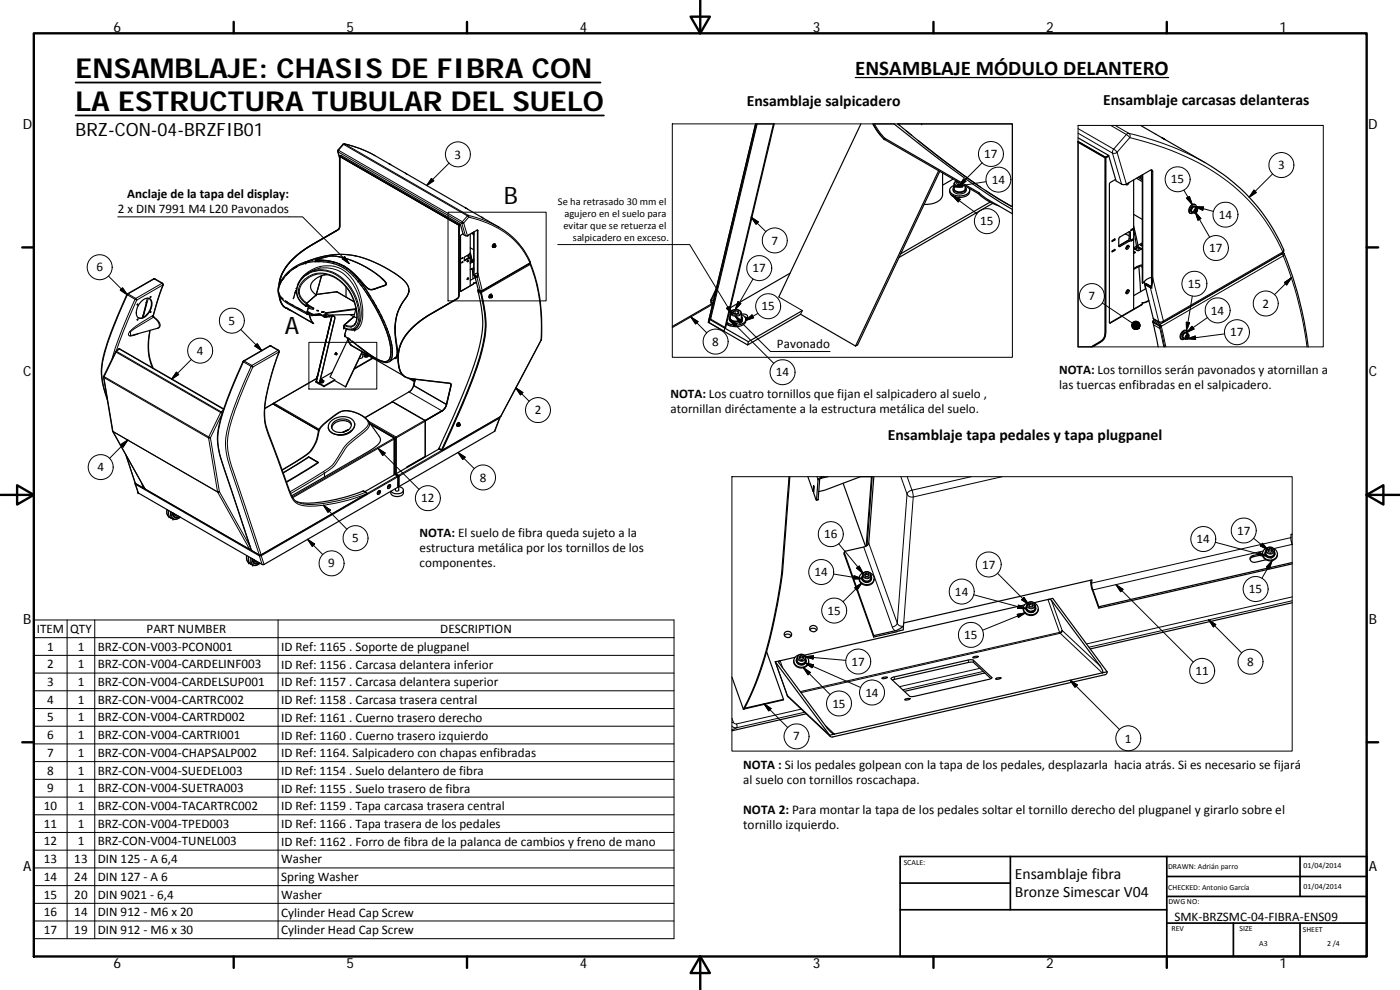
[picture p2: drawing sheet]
<svg xmlns="http://www.w3.org/2000/svg" width="420mm" height="297mm" viewBox="0 0 420 297" stroke-linecap="round" stroke-linejoin="round" font-family="sans-serif">
<defs><g id="words">
<g font-size="8.2">
<text x="22.7" y="23.4">ENSAMBLAJE: CHASIS DE FIBRA CON</text>
<text x="22.7" y="33.3">LA ESTRUCTURA TUBULAR DEL SUELO</text>
</g>
<g font-size="7.2">
<text x="151.2" y="61.3">B</text>
<text x="85.5" y="100.4">A</text>
</g>
<text font-size="6.3" x="256.7" y="22.4">ENSAMBLAJE MÓDULO DELANTERO</text>
<text font-size="5.5" x="22.7" y="40.7">BRZ-CON-04-BRZFIB01</text>
<g font-size="4.7">
<text x="224.1" y="31.9">Ensamblaje salpicadero</text>
<text x="331" y="31.6">Ensamblaje carcasas delanteras</text>
<text x="266.4" y="132.1">Ensamblaje tapa pedales y tapa plugpanel</text>
<text x="304.6" y="263.9">Ensamblaje fibra</text>
<text x="304.6" y="269.3">Bronze Simescar V04</text>
</g>
<g font-size="4.2">
<text x="34" y="9.6">6</text>
<text x="104" y="9.6">5</text>
<text x="174" y="9.6">4</text>
<text x="244" y="9.6">3</text>
<text x="314" y="9.6">2</text>
<text x="384" y="9.6">1</text>
<text x="6.8" y="38.7">D</text>
<text x="410.6" y="38.7">D</text>
<text x="7" y="112.9">C</text>
<text x="410.8" y="112.9">C</text>
<text x="7" y="187.1">B</text>
<text x="410.8" y="187.1">B</text>
<text x="7" y="261.3">A</text>
<text x="410.8" y="261.3">A</text>
<text x="34" y="290.4">6</text>
<text x="104" y="290.4">5</text>
<text x="174" y="290.4">4</text>
<text x="244" y="290.4">3</text>
<text x="314" y="290.4">2</text>
<text x="384" y="290.4">1</text>
</g>
<g font-size="4">
<text x="223" y="244.2">NOTA 2: Para montar la tapa de los pedales soltar el tornillo derecho del plugpanel y girarlo sobre el</text>
<text x="223" y="248.7">tornillo izquierdo.</text>
</g>
<g font-size="3.9">
<text x="136.4" y="47.6">3</text>
<text x="295.4" y="47.5">17</text>
<text x="383.6" y="50.8">3</text>
<text x="38.2" y="59.5">Anclaje de la tapa del display:</text>
<text x="297.6" y="55.2">14</text>
<text x="351.4" y="55.1">15</text>
<text x="35.3" y="64">2 x DIN 7991 M4 L20 Pavonados</text>
<text x="365.7" y="65.7">14</text>
<text x="294.2" y="67.6">15</text>
<text x="231.5" y="73.4">7</text>
<text x="362.9" y="75.7">17</text>
<text x="28.9" y="81.4">6</text>
<text x="225.9" y="81.7">17</text>
<text x="356.5" y="86.4">15</text>
<text x="228.5" y="93.2">15</text>
<text x="326.7" y="90.1">7</text>
<text x="363.4" y="94.4">14</text>
<text x="378.9" y="92.3">2</text>
<text x="68.6" y="97.5">5</text>
<text x="369.2" y="100.9">17</text>
<text x="59.1" y="106.5">4</text>
<text x="213.8" y="103.8">8</text>
<text x="233.2" y="104.4">Pavonado</text>
<text x="232.9" y="112.9">14</text>
<text x="317.8" y="112.3">NOTA: Los tornillos serán pavonados y atornillan a</text>
<text x="201.2" y="119.3">NOTA: Los cuatro tornillos que fijan el salpicadero al suelo ,</text>
<text x="317.8" y="116.8">las tuercas enfibradas en el salpicadero.</text>
<text x="160.5" y="124.3">2</text>
<text x="201.2" y="123.8">atornillan diréctamente a la estructura metálica del suelo.</text>
<text x="29.2" y="141.4">4</text>
<text x="144" y="144.5">8</text>
<text x="126.4" y="150.7">12</text>
<text x="125.9" y="161.1">NOTA: El suelo de fibra queda sujeto a la</text>
<text x="247.3" y="161.5">16</text>
<text x="371.3" y="160.4">17</text>
<text x="105.7" y="162.7">5</text>
<text x="125.9" y="165.6">estructura metálica por los tornillos de los</text>
<text x="359.1" y="163">14</text>
<text x="98.5" y="170.3">9</text>
<text x="125.9" y="170.1">componentes.</text>
<text x="244.5" y="172.9">14</text>
<text x="294.7" y="170.6">17</text>
<text x="286.6" y="178.7">14</text>
<text x="374.8" y="178">15</text>
<text x="248.4" y="184.4">15</text>
<text x="11.1" y="189.9">ITEM</text>
<text x="21.1" y="189.9">QTY</text>
<text x="44" y="189.9">PART NUMBER</text>
<text x="132.1" y="189.9">DESCRIPTION</text>
<text x="289.4" y="191.7">15</text>
<text x="14.1" y="195.2">1</text>
<text x="23.3" y="195.2">1</text>
<text x="29.3" y="195.2">BRZ‐CON‐V003‐PCON001</text>
<text x="84.4" y="195.3">ID Ref: 1165 . Soporte de plugpanel</text>
<text x="14.1" y="200.6">2</text>
<text x="23.3" y="200.5">1</text>
<text x="29.3" y="200.6">BRZ‐CON‐V004‐CARDELINF003</text>
<text x="84.4" y="200.6">ID Ref: 1156 . Carcasa delantera inferior</text>
<text x="255.6" y="199.7">17</text>
<text x="358.8" y="202.5">11</text>
<text x="374.3" y="199.8">8</text>
<text x="14.1" y="205.9">3</text>
<text x="23.3" y="205.9">1</text>
<text x="29.3" y="205.9">BRZ‐CON‐V004‐CARDELSUP001</text>
<text x="84.4" y="205.9">ID Ref: 1157 . Carcasa delantera superior</text>
<text x="259.7" y="209">14</text>
<text x="14.1" y="211.2">4</text>
<text x="23.3" y="211.2">1</text>
<text x="29.3" y="211.2">BRZ‐CON‐V004‐CARTRC002</text>
<text x="84.4" y="211.3">ID Ref: 1158 . Carcasa trasera central</text>
<text x="249.8" y="212.3">15</text>
<text x="14.1" y="216.5">5</text>
<text x="14.1" y="221.8">6</text>
<text x="23.3" y="216.5">1</text>
<text x="23.3" y="221.8">1</text>
<text x="29.3" y="216.5">BRZ‐CON‐V004‐CARTRD002</text>
<text x="29.3" y="221.8">BRZ‐CON‐V004‐CARTRI001</text>
<text x="84.4" y="216.6">ID Ref: 1161 . Cuerno trasero derecho</text>
<text x="84.4" y="221.9">ID Ref: 1160 . Cuerno trasero izquierdo</text>
<text x="14.1" y="227.1">7</text>
<text x="23.3" y="227.1">1</text>
<text x="29.3" y="227.1">BRZ‐CON‐V004‐CHAPSALP002</text>
<text x="84.4" y="227.2">ID Ref: 1164. Salpicadero con chapas enfibradas</text>
<text x="238.1" y="222.2">7</text>
<text x="337.6" y="222.8">1</text>
<text x="14.1" y="232.4">8</text>
<text x="23.3" y="232.4">1</text>
<text x="29.3" y="232.4">BRZ‐CON‐V004‐SUEDEL003</text>
<text x="84.4" y="232.5">ID Ref: 1154 . Suelo delantero de fibra</text>
<text x="223" y="230.6">NOTA : Si los pedales golpean con la tapa de los pedales, desplazarla hacia atrás. Si es necesario se fijará</text>
<text x="14.1" y="237.7">9</text>
<text x="23.3" y="237.7">1</text>
<text x="29.3" y="237.7">BRZ‐CON‐V004‐SUETRA003</text>
<text x="84.4" y="237.8">ID Ref: 1155 . Suelo trasero de fibra</text>
<text x="223" y="235.1">al suelo con tornillos roscachapa.</text>
<text x="13.2" y="243.1">10</text>
<text x="23.3" y="243">1</text>
<text x="29.3" y="243.1">BRZ‐CON‐V004‐TACARTRC002</text>
<text x="84.4" y="243.1">ID Ref: 1159 . Tapa carcasa trasera central</text>
<text x="13.2" y="248.3">11</text>
<text x="23.3" y="248.3">1</text>
<text x="29.3" y="248.4">BRZ‐CON‐V004‐TPED003</text>
<text x="84.4" y="248.5">ID Ref: 1166 . Tapa trasera de los pedales</text>
<text x="13.2" y="253.7">12</text>
<text x="23.3" y="253.7">1</text>
<text x="29.3" y="253.7">BRZ‐CON‐V004‐TUNEL003</text>
<text x="84.4" y="253.8">ID Ref: 1162 . Forro de fibra de la palanca de cambios y freno de mano</text>
<text x="13.2" y="259">13</text>
<text x="22.3" y="259">13</text>
<text x="29.3" y="259">DIN 125 ‐ A 6,4</text>
<text x="84.4" y="259.1">Washer</text>
<text x="13.2" y="269.6">15</text>
<text x="13.2" y="264.3">14</text>
<text x="22.3" y="269.6">20</text>
<text x="22.3" y="264.3">24</text>
<text x="29.3" y="269.6">DIN 9021 ‐ 6,4</text>
<text x="29.3" y="264.3">DIN 127 ‐ A 6</text>
<text x="84.4" y="264.4">Spring Washer</text>
<text x="84.4" y="269.7">Washer</text>
<text x="13.2" y="274.9">16</text>
<text x="22.3" y="274.9">14</text>
<text x="29.3" y="274.9">DIN 912 ‐ M6 x 20</text>
<text x="84.4" y="275">Cylinder Head Cap Screw</text>
<text x="13.2" y="280.2">17</text>
<text x="22.3" y="280.2">19</text>
<text x="29.3" y="280.2">DIN 912 ‐ M6 x 30</text>
<text x="84.4" y="280.3">Cylinder Head Cap Screw</text>
<text x="352.5" y="276.2">SMK‐BRZSMC‐04‐FIBRA‐ENS09</text>
</g>
<g font-size="3.1">
<text x="167.4" y="61.6">Se ha retrasado 30 mm el</text>
<text x="169.4" y="65.2">agujero en el suelo para</text>
<text x="169.1" y="68.8">evitar que se retuerza el</text>
<text x="171.9" y="72.4">salpicadero en exceso.</text>
</g>
<g font-size="2.4">
<text x="271.2" y="259.7">SCALE:</text>
<text x="350.6" y="260.8">DRAWN: Adrián parro</text>
<text x="391.2" y="260.6">01/04/2014</text>
<text x="350.6" y="267">CHECKED: Antonio García</text>
<text x="391.2" y="266.6">01/04/2014</text>
<text x="350.7" y="271.4">DWG NO:</text>
<text x="351.6" y="279.3">REV</text>
<text x="372" y="279.4">SIZE</text>
<text x="391" y="279.6">SHEET</text>
<text x="377.9" y="283.8">A3</text>
<text x="398.3" y="283.8">2 /4</text>
</g>
</g></defs>
<g fill="none" stroke="#000" stroke-width=".36">
<path d="M226.8 37.2l-14.2 59.5zM227 37.2l-13.9 58.7M227.3 37.2h5.1l-14.6 61.1M232.1 37.2l-14.8 62.2-4.7-2.7M256.7 23.3h94M258.4 37.2l-24.7 51.9M261.9 37.2l1.5 2.3 1.9 2.3M262.1 37.2l1.5 2.4 1.9 2.3-.2-.1M262.4 37.2h5.9a309.6 309.6 0 0 0 35.5 25.6v1.3l-7.8-4.5-2.2-1.8M269.4 37.2l.5 .3M272 39.2l1.7 1.4M342.3 37.6l19.3 11.2a54.3 54.3 0 0 1 23.7 26.5l-.5 .8-36.3 20.8-.6-.1-1.7-1-2.6-10.5"/>
<path d="M101.9 46.9v20a2.01 2.01 0 0 1-1.6 2.6l-6.4 3.8a20.8 20.8 0 0 0-9.8 10.1l-.4 2.1a15.9 15.9 0 0 1 7.9-10.8l8.6-5.1a2.07 2.07 0 0 0 1.7-2.2zM101.9 46.9l35.9 20.6M101.9 46.9l.5-.3 35.7 20.7M101.9 47.4l-.6-2.1 1.7-2.1a31.3 31.3 0 0 1 9.5 3.5l37.2 21.4a21.2 21.2 0 0 1 9.4 10.7l-14.5 8.6-1.1-.5-1-4.2M101.9 46.9h.1M116.8 49.1l.3 .2zM121.7 52l.3 .2zM265.3 41.8l28.3 16.3M265.6 41.6l28.2 16.2M265.7 41.5l-.1 .3M275.5 42.1a223.6 223.6 0 0 0 28.3 19.9M281.7 51.2l-24.9 52.6"/>
<path d="M282 51.4l-24.6 52.1-.6 .3M282.9 51.9v6.5a4.2 4.2 0 0 1-4.5 2.9h-1M285 57.1a2.33 2.33 0 0 0 2.8 2.1 2.53 2.53 0 0 0 3.2-2.1M285.4 58.3l.4 .5 .7 .2M285.7 58.6l-.1 .1M286.1 56.6a1.81 1.81 0 0 0 2.6 1.5 1.3 1.3 0 0 0 1.3-1.5M286.1 53.7l-3.2 1.9M286.3 56a.99 .99 0 0 0-.1 1.1 .99 .99 0 0 0 1 .6 2.05 2.05 0 0 0 2.8-1.1l-.3-.6M286.3 55.6a1.43 1.43 0 0 0-1.3 1.4 1.43 1.43 0 0 0 1.3 1.5 3.8 3.8 0 0 0 4.6-1.1l-.1-.9M287 54.3l-.6 .6-.1 1.7a1.96 1.96 0 0 0 3.4 0v-.8M287.5 54.6l-.4 .3 .2 .5 1 .1 .4-.3M287.7 55.3l.7 .1"/>
<path d="M287.7 55.3l-.1 .1M287.7 54.7v.6M291.2 56.7l-.2 .2M293.6 58.1a16.7 16.7 0 0 0 6.2 3.7M293.8 57.8l-.2 .3M294.2 56.1l-12.4-9-12.4-9.9h34.4v24.8M295.7 57.1l8.1 4.9M323.5 42.5l8.3 4.9M323.5 42.5l8.4 4.7v51.2a4.3 4.3 0 0 1-3 5.1l-1 .6M323.5 41.4l9.2 5.2M323.5 42.5l8.3 4.8M331.8 47.4l-8.3-4.7v61.4h3.9l2.9-1.7a2.64 2.64 0 0 0 1.3-2.1v-53.1l.2 52.1a3.2 3.2 0 0 1-1.7 3.4l-2.5 1.4"/>
<path d="M331.8 47.3l.9-.6zM332.7 46.6l-.9 .6M332.7 46.6l2.3 7.7 2 1.1 1-.2M332.8 46.8l-1 .6M334.8 53.8l-1.6 1-.3 .4 .1 41.7 9.7-5.5 .3-.6M338 55.2h.1M338 55.2l7.2-4.1 .3-.1 .4 .2v32.5l-.3 2.4M338.8 54.8a.56 .56 0 0 1-.2 .5 .56 .56 0 0 1-.7 0M340.2 54v14.5l-.8 .4v.3l.8-.5M341.1 53.5l1.7 1M341.5 53.2l1.3 .8M341.9 53l.9 .6"/>
<path d="M342.2 52.8l.6 .4M342.8 52.5l.2 32.5M343 52.4v32.6M345.5 51l.1 35.1M348.8 41.4l.8 .4zM89.2 80l-1.2 .7M91.6 78.6a11.5 11.5 0 0 0-8.2 8.3l.2 1.2a7.2 7.2 0 0 0 4 3.7l4.6 2.5M92.1 78.8l-1.8 .6M92.3 78.4a24.6 24.6 0 0 1 22.9 1.6l4.7 3a4.8 4.8 0 0 1 2.8 4.5l-.3 .8a18.7 18.7 0 0 0-3.6 7.9 40.8 40.8 0 0 0 .5 9.2v.8a1.31 1.31 0 0 1-1.1 1.4M92.9 78.3l-.7 .2M93.2 78.1l-1.6 .5M94 78.2l-2.4 .4"/>
<path d="M94.5 78.5h1.4M94.5 78l5.2-1.2 3.5 .6 3.3 1.1 3.4 1.7 3 1.9 1.9 1.6a1.8 1.8 0 0 1 1.1 1.8l-3 1.1a2.21 2.21 0 0 1-2.8-.2l-3.9-4.3-3.3-2.4-3.2-1.2zM94.6 78l5-1.2 2 .2 2.1 .5 2.8 1 3.6 1.8 2.7 1.8 2 1.7a1.36 1.36 0 0 1 .9 1.7l-2.7 .9a2.31 2.31 0 0 1-3.3-.5l-3.9-4.2-3-2.1-3.7-1.2zM94.6 78h.1M95 78.1l3 .2 2.7 .5M101.5 79.1l1.4 .7 1.9 1.2 2.9 3.1M137.8 67.5l-.2 21.7-9.4 5.7-4.7 3.7a11.8 11.8 0 0 0-2.9 13.6 4.7 4.7 0 0 0 3.4 1.6l11.2 1.4 .1 .8-1.3 5.4M137.8 67.5l-.1 20.8a1.38 1.38 0 0 1-.8 1.5l-8.7 5-4.4 3.4a11.6 11.6 0 0 0-3.2 14l.9 .9M137.8 67.6l-35.8-20.7v20a2 2 0 0 1-1.6 2.7l-6.4 3.7a20.9 20.9 0 0 0-9.7 9.9l-.5 2.1M137.8 67.5v.1M137.8 67.5h.1M137.8 67.5v20.1a2.11 2.11 0 0 1-1.7 2.7l-8.6 5.1a17.7 17.7 0 0 0-7.7 9.4 9.4 9.4 0 0 0 1.2 7.8 11.4 11.4 0 0 0 5.9 1.4l7.7 .9a.7 .7 0 0 1 .8 .3 .7 .7 0 0 1-.1 .9l-1.2 5a3.4 3.4 0 0 1-1.4 2.2"/>
<path d="M138.1 67.3l-.3 .2M138.1 67.3l.9 3.1 .7 .3h.6M138.2 67.4l-.4 .2M138.5 77.5l.4-.2zM138.5 78.8l.4-.3zM138.8 77.4h.1M138.8 78.7h.1M138.8 77.3v.1M138.8 78.6v.1M138.8 78.7l-.3 .1M138.8 77.4l-.3 .2M139 70.1l-.8 .7v16.6l4-2.4"/>
<path d="M139.6 62.3l.3 .2zM140.1 76.7l.5 .3M140.3 70.7l2.8-1.6h.3l-.1 14M140.3 78.1l.3 .1-.3 .3zM140.4 78.1l-.2 .3M140.5 78.1l-.3 .4M140.6 70.5l-.3 .2M140.6 76.4l-1.2 .7v1M140.6 76.4l.1 1.1-1.3 .6M140.6 76.4l-.1 1-1.1 .7M141.1 76.1l.4 2.1M141.1 77.3l-.3 .2"/>
<path d="M141.1 76l-.3 .3 .3-.2M141.1 75.7l.6 2.4M141.1 70.2v15.5M141.1 74.4l1.1 .6M141.1 78.9l.2 .1M141.1 78.8l.3 .1-.3 .1M141.1 76.1l-.3 .2M141.2 78.5l.5-.3 .4 .3-.4 .2zM141.5 70l.7 .4M141.5 78.4l.1 .3M141.7 69.9l.5 .3M141.7 78.3l.3 .2"/>
<path d="M141.7 78.3l-.4 .2M141.7 78.2v.1M141.7 78.4l.1 .3M141.8 69.8l.4 .3M141.9 69.8l.3 .1M142.2 77.8l-1.1 .6M142.2 69.6v13M142.2 77.9l-.2 .1 .2 .2M142.2 78l-.1 .1M143.3 69v14.1M144.6 65.2l.3 .1zM148.5 74h.2"/>
<path d="M148.5 73.4a.39 .39 0 0 0-.5 .2 .39 .39 0 0 0 .1 .5M148.5 73.8h.2l-.2 .3zM148.6 73.2a.63 .63 0 0 0-.7 .3 .63 .63 0 0 0 0 .7M148.6 73.5a.33 .33 0 0 0-.5 .1 .33 .33 0 0 0 .1 .5M148.6 73.8l-.1 .1M148.6 73.8h.1M148.7 73.6v-.2a.53 .53 0 0 0-.8 .1 .53 .53 0 0 0 .2 .8l.2-.2M159.1 78.9a50.5 50.5 0 0 1 3.3 23.1l-12.1 23-17.8 10.1-.8-.5 6.2-13.8 3.9-10.1a40.4 40.4 0 0 0 3-15.8l-1.3-7.7 .1-.2M297.1 60.6l-26.8 15.5M297.9 61l-28.1 16.3M333.7 72.2l.9-.5v.3l-.9 .5zM333.7 75.3l.9-.5v.3l-.9 .5z"/>
<path d="M334.5 71.8v.1M334.5 74.9v.2M334.5 75.1l-.8 .4M334.5 71.9l-.8 .4M334.5 71.9l.1 .1M334.5 75.1h.1M337.7 70.2l1.2 .6M338.1 73.9l.3-.2a.48 .48 0 0 1 .6 .4 .48 .48 0 0 1-.5 .5 .36 .36 0 0 1-.5 .2 .36 .36 0 0 1 0-.6zM338.3 73.7l-.4 .7M338.5 73.6l-.2 .7-.4 .3M338.9 69.5l-.2 2.4-2.9 1.9M338.9 69.5l-3 1.8-.1 2.5"/>
<path d="M338.9 69.5l.3 .2v2.1l-.2 .5-3 1.7-.2-.2M340.2 68.6l.9 5.3M340.2 71.9l-.8 .4M340.2 68.7l-.8 .5M340.2 68.5v.2M340.2 71.6v.3M340.2 71.9h.1M340.2 68.7h.1M340.2 75.7l.4 .2M340.2 75.4l.6 .3-.6 .4M340.2 67.8l1.3 5.8M340.2 64.3l2.6 1.5"/>
<path d="M340.2 68.7v2.9l-.8 .5v.3l.8-.5M340.2 71.9v20.8M340.4 74.7l1.2-.7 1.1 .7-1.1 .6zM341.2 74.5v.6M341.6 74.3l-.9 .5M341.6 74v.3M341.6 74.3l.8 .5M341.7 74.3l.1 .8M342.7 79.8l.1 .8M342.8 73.5l-.2 .2M342.8 79.8l-1.3 .3-1.3 .7M342.8 73.3l-.5 .3 .5 .3"/>
<path d="M342.8 79.5l-1.3 .4-1.3 .7M342.8 72.9l-2.6 1.5M358.6 63.3l.5 .2M358.7 62a1.01 1.01 0 0 0-1.2 .4 1.01 1.01 0 0 0 .2 1.3M358.7 63l.4-.2 .1 .2-.5 .7-.1-.3zM358.7 61.4a1.67 1.67 0 0 0-1.9 2l.4 .6M358.8 62.9l-.1 .4M358.8 62.3a.71 .71 0 0 0-.8-.3 .71 .71 0 0 0-.4 .7 .55 .55 0 0 0-.1 .7 .55 .55 0 0 0 .5 .3M358.9 62.9l.3 .1M359 62.4a.77 .77 0 0 0-.4-1.1 .77 .77 0 0 0-1 .5 1.43 1.43 0 0 0-.2 2.3l.8-.3M385.1 75.8a103.4 103.4 0 0 1 7.5 28.3M41.3 91.2l-.1 .2"/>
<path d="M41.3 95.8l-.1 .1M41.3 95.7v.3zM42.4 90.4a1.87 1.87 0 0 1 2.9-.3 4.4 4.4 0 0 1-3.2 5.4 1.7 1.7 0 0 1-1.1-2.4l.4-1.2zM42.9 94.8l-.1 .5M42.9 94.8h.1M43.8 90.8l.2-.1-1.1 4.1M44 90.7l-1.1 4.1M44.8 89.6a3.5 3.5 0 0 1-.7 4.7 2.48 2.48 0 0 1-2.6 1.1M45.1 99.1l-.2 .8a17.3 17.3 0 0 0 1.1 10.6M45.1 89h.2l-.2 .3zM45.1 93.5l.2 .1-.2 .2zM45.2 93.5l-.1 .2"/>
<path d="M45.2 89l-.1 .2M83.8 85.9a3 3 0 0 0 .6 3.4M83.8 88.6a4.5 4.5 0 0 0 2 3.8M83.8 88.8l.1 .5a3.9 3.9 0 0 0 2.3 3.3M84.3 84.7l-.4 1M84.4 89.2l.6 .6M84.6 84.1a13.3 13.3 0 0 1 14.8-5.2l2.3 .8 2.3 1.3 2.4 2.2 2.8 3.5M85 83.7l-.9 1.3-.5 1.6M85.7 90.3l6.4 3.6a.26 .26 0 0 0 0 .3 .26 .26 0 0 0 .3 0M85.8 92.4l.3 .2M86.1 92.5l8 4.6a5 5 0 0 1-1.3-3M86.1 92.5l7.8 4.4"/>
<path d="M86.1 92.5l1.3 .8M86.4 92.6l.6 .5M86.9 81.6l-1 1M87.3 91.2l.7 .5M88.3 89l-.3 .6M88.4 88.6l-.1 .1M88.4 88.4v.1M88.6 87.7l-.2 .5zM88.8 87.1l-.2 .6M88.9 86.5v.2M89.2 92.3l1.4 .8M91.8 91.7l.1 .2 .7-.2-.5 2.2"/>
<path d="M91.8 91.7h.1M91.8 91.7l.1 .2 .8-.2-.6 2.2M92 91.2h.1M92 91.2l-.2 .5M92.1 93.9l.1 .3h.2M92.1 94l.3 .2M92.2 93.6l.6 .4M92.2 93.6l1.6 .9 1.9-.2 1.9 .9 1.3-.2 .1-.2M92.4 94.2h.1M92.4 94.2l.4-.1a5.2 5.2 0 0 0 1.3 2.9M92.5 81.9a5.9 5.9 0 0 0-2.7 8l2 2M92.6 91.6l-.6-.4 2.1 1.3a1.06 1.06 0 0 1-1.5-.2"/>
<path d="M92.7 91.8l1.4 .9M92.7 94.1h.1M92.7 94.1l-.3 .1M92.9 94.3l.8 .3M93.1 92.1h-.5M93.6 94.4l.1 .2M93.6 94.4h.1M93.7 94.4v.3M93.7 94.7h-.1M94.1 84.2l.9-.8 1.5-.7-1.6 5.8a3.1 3.1 0 0 1-1.7-2.6l.3-.9zM94.1 97v.1M94.9 88.5h.1"/>
<path d="M94.9 88.5l-2.9 2.7M95 88.3l6.2-.7 5.1 3M95 93.1l.6 .2zM96.4 94.6l-2.7 .1M96.5 82.7h.1M96.5 93.6h.8zM96.5 82.7l-1.6 5.8M97.2 93.5v.1M97.2 93.5l-.6 .1M97.2 93.5h.1M97.2 94.5l.6-.1 .3 .2-.6 .1zM97.3 94.7h.6"/>
<path d="M97.3 82.2a12.7 12.7 0 0 1 9.8 11.9l-.1 2-.5 1.1M97.7 94.6h.1M98.2 82.4l-1.7 .3M98.8 94.7h.2a1.06 1.06 0 0 1 1.5 .8l-4.6 19.5M98.9 94.8l1.2 .1a.44 .44 0 0 1 .3 .7l-4.6 19.6-.9-.7 4.6-19.7M99.5 94.8l-4.6 19.8 2.3 1.4M99.6 94.8l-4.7 19.7M99.7 94.5l.6 .4M103.1 98.3h.1M103.3 97.7l-.2 .5a3.1 3.1 0 0 0 3.6 .4M103.3 97.7v.8M103.9 86.1v3"/>
<path d="M103.9 98.7l-.5 1.9M105 94.4l1.2 .6M106.2 95l-2.9 2.7M106.4 94.4l-7.8 .1M106.8 92.8l-9.1 1.2M106.8 92.6l-.6 2.4 .9 .3M106.8 92.6l-9.2 1.3 1.4 .9-1.3 .2-1.8-.9-2 .2-1.7-.9M107.7 84.1a59.2 59.2 0 0 1 6.2 9.5M107.7 84.1l1.4 1.7M108.1 85.3l.5 .6M109.1 86.5l.3 .6M109.4 87.1l1.5 2.2"/>
<path d="M109.6 86.5l1.7 2.7M110.1 88a41 41 0 0 1 7.2 16.6v1.8a1.98 1.98 0 0 1-1.1 2 1.98 1.98 0 0 1-2.2-.3 28.4 28.4 0 0 1-6.5-4.3l5.3 3.7a3.7 3.7 0 0 0 3.8 .6 6.4 6.4 0 0 0 .3-5.7 44.5 44.5 0 0 0-5.8-12.7M111.9 90.1l.5 .8M112.7 91.4l.3 .6M113.5 92.9l1.9 3.9M114.3 94.4l.4 .9M114.4 83.4l1.2 1.1 .4 .9M115 95.9l.8 1.8M115.7 97.6l1.4 3.9M115.9 85.3l-1.6 .7a4.7 4.7 0 0 1-3.7 .7l-.7-.6M138.2 87.4h.1M140.3 83.5h.3l-.3 .4z"/>
<path d="M140.4 83.5l-.2 .2M140.5 83.4l-.3 .4M141.7 80.6l.3 3M142.1 80.5l.1 .3M142.2 84.9v.1M142.2 85l-3.9 2.4M142.2 80.4l-1.1 .4M142.2 80.5l-1.1 .5M142.4 82.4l.1 .4M142.5 82.8l.1 .5M142.5 82.7l.7 .5M142.5 82.7l.8 .4"/>
<path d="M142.5 82.8l.7 .4M142.6 83.3l-1.5 .8M142.9 84.6l-.7 .3M143 84.7l-.8 .3M143.3 81.9l-1.1 .7M143.3 83.1l-.1 .1M143.3 82.9l-.2 .1M147.2 88.7l.2-.1 .4 .2-.2 .5-.5-.2zM147.2 89.2a.41 .41 0 0 1-.1-.5 .41 .41 0 0 1 .5-.2 .53 .53 0 0 0-.7 .1 .53 .53 0 0 0 .1 .8l.3-.1M147.4 89.1l.2 .1M147.5 88.9l.2 .1-.2 .2zM147.5 88.5a.41 .41 0 0 0-.5 .2 .41 .41 0 0 0 .1 .5"/>
<path d="M147.5 88.3a.62 .62 0 0 0-.7 .3 .62 .62 0 0 0 .1 .7M147.5 88.9v.2M147.6 88.9l.1 .1M212.6 96.7l11.8 6.8M213.1 95.9l11.5 6.6M213.3 95.7l-.2 .2M213.5 91.2l-11.7 6.8M215.1 86.3l-1.7 3.6a1.05 1.05 0 0 0 .4 1.5M218.2 97.1l.3 .4 .9 .3M218.5 97.3l-.1 .1M218.9 95.4a1.84 1.84 0 0 0 2.6 1.5 1.37 1.37 0 0 0 1.3-1.5M219.2 94.8a.97 .97 0 0 0-.2 1.1 .97 .97 0 0 0 1 .5 2.11 2.11 0 0 0 2.8-1l-.3-.6"/>
<path d="M219.2 94.4l-.6 .3M219.9 93.6l.7-.4 .9 .2 .3 .5-.7 .4-.9-.1zM220.6 94l.6 .2M220.6 94l-.2 .2M220.6 93.2v.8M221.5 93.4v.6M222.5 94.3a1.37 1.37 0 0 1 1.9 .8l-.6 .6M222.5 94.4a1.44 1.44 0 0 1 1.3 1.4 1.44 1.44 0 0 1-1.3 1.5 4.3 4.3 0 0 1-4.3-.7M223.5 95.1l.7 .3M223.8 95.9a2.32 2.32 0 0 1-2.7 2.1 4 4 0 0 1-3-1M237.1 82l-17.9 10.3M240.8 93.2l-16.2 9.3-.2 1 15.9-9.2 16.5 9.5"/>
<path d="M338.1 87.2l.3-.2a.48 .48 0 0 1 .6 .4 .48 .48 0 0 1-.5 .5 .36 .36 0 0 1-.5 .2 .36 .36 0 0 1 0-.6zM338.3 87.1l-.4 .6M338.5 87l-.2 .6-.4 .3M341.8 80l.5 7.5M342.8 90.8h.2M342.8 90.8l-.3 .7-9.5 5.4M343.5 84.4l.1 .9M343.6 85.3l.3-.2 1.7 .9M343.6 85.3l1.8 1M343.9 86.6l-3.7 2.1M344.8 90.1l-1 .6-1 .1M344.8 90.2l-1 .5-.8 .1"/>
<path d="M345.4 86.3l-1.8-.9 .2 1.3M345.6 85.6l-.4 .3M345.6 83.2a4.1 4.1 0 0 0-2.6 1.8M345.6 86.1l.1 .3-.3-.1M346.5 95.9l-.5 .6 1.6 7.6M356.1 99.8a1 1 0 0 0-1.2 .4 1 1 0 0 0 .2 1.3M356.1 99.2a1.6 1.6 0 0 0-2 1.8l.2 .6 .3 .3M40.2 100.5l7.1-2a1.25 1.25 0 0 0 .8-1.1 1.25 1.25 0 0 0-.7-1.2l-1.4-1.4 1.3-4.7 1.7-4.6-.2-.5-2.6-1.4-8 4.6a84.2 84.2 0 0 0-7.7 21.4l-.1 2.5a25.5 25.5 0 0 0 1.8 7.8M94.9 114.5l2.3 1.3M95 114.4l-.1 .1M95 113.5l-12.9 7.5v.2M95.3 112.6l-.3 .7 .1 .3"/>
<path d="M96 114.7v.1M96.1 114.4a.41 .41 0 0 0 .4 .3 .41 .41 0 0 0 .4-.3l-.2-.5-.5 .1v.4l.3 .2 .3-.2M96.2 114.2a.33 .33 0 0 0 .3 .4 .33 .33 0 0 0 .3-.4M96.2 114.2h-.1M96.3 114l.4 .1zM96.4 114.1l.2 .1M96.4 114.1v.1M96.4 113.9v.2M96.6 114v.1M96.8 114.2a.34 .34 0 0 1 .3 .4 .34 .34 0 0 1-.5 .2l-.6-.2M96.8 114.2a.42 .42 0 0 1 .3 .5 .42 .42 0 0 1-.6 .2l-.5-.2 .2 .2M97 114.3l.2 .1"/>
<path d="M97.2 116l3.2-1.8 3.3 1.9M97.2 115.8v.2M99.7 111.7l-3.5 2.1M100.5 113.9l-3.3 1.9M100.5 106.2l.4 .2M100.7 106.3h-.1M100.7 105.9l.4 .2M100.9 105.8v.2M101 106a.26 .26 0 0 0-.4 0 .26 .26 0 0 0 .1 .4v-.1M101.1 106.2h-.2l.1 .2M101.1 106.2h.1M103.4 100.6l.4 .2"/>
<path d="M103.4 100.8l.1 .1M103.4 100.6v.2M103.5 100.9l2.5 1.8a32.5 32.5 0 0 0 9 6l1.1 .1 .7-.3M104.3 101.4l.2 .8M104.3 101.4l.3 1.1 .8 1.2M104.3 101.5l.5 1.3 .6 .9M104.4 101.9l-5.3 11.2M104.5 101.4l.6 .5M105.4 103.7l6.9 3.9M105.4 103.7h.1M105.4 103.7l5.7 3.1M105.7 102.3l.6 .5"/>
<path d="M106.7 103.1l.4 .3M108.7 105.6l-5 10.5zM108.9 105.7l-.1 1.6-1 .3M109.4 107l.2 .1M109.5 107h.1M109.5 106.6a.41 .41 0 0 0 .4 .3 .41 .41 0 0 0 .4-.3M109.5 106l-.6 .4M109.6 106.4l-.2 .2a.58 .58 0 0 0 .5 .5 .58 .58 0 0 0 .6-.5M109.7 106.2l-.1 .5a.35 .35 0 0 0 .4 .1 .35 .35 0 0 0 .3-.4 .33 .33 0 0 1-.3 .4 .33 .33 0 0 1-.4-.3M109.8 106.2v.2l.3-.1M109.9 106.3l.1 .1M109.9 106.3l-.1 .1"/>
<path d="M109.9 106.2v.1M110.6 106.6v.1a.65 .65 0 0 1-.6 .4 .65 .65 0 0 1-.7-.4M111.1 106.8l9.9 5.9M111.1 106.8v.1M111.8 107.4l-5.4 3.1M111.9 107.5l-5.6 3.2M116.8 100.5l.6 2.1M117.2 108.1l-.1 .2M117.3 102.3l.1 .5M117.4 102.8l.4 3M117.5 107.7l-.1 .2M117.5 103.3l.1 .5"/>
<path d="M117.6 107.1v.3M117.7 104.2v.7M117.7 106.6v.2M117.8 105.9l-.3 1.6-.7 1M117.8 106.1v.2M117.8 105.2v.2M117.8 105.6v.3M118.6 107.3l-1.8 1.2M118.6 107.3v.1M122.7 113.5l1.4 .8M124 113.7v.5h.4M124.1 113.8l.1 .3 .3-.1"/>
<path d="M124.2 115.7l9.8 5.7M124.2 115.7h.1M124.3 113.8l.2 .1M124.6 113.8l-.3 .9a3.7 3.7 0 0 1-1.6 2.9l-5 2.9M124.6 113.8l-.4 1.9zM135.1 115.1l.2 .7-1.3 5.5M355.4 100.1l.5-.2 .7 .4a.95 .95 0 0 1-.8 1.4l-.6-.3a.95 .95 0 0 1 .2-1.3zM356 101.1l.5 .2M356.1 100.8l.4-.2 .1 .3-.5 .6zM356.2 100.8l-.1 .3M356.3 100.1a.71 .71 0 0 0-.9-.2 .71 .71 0 0 0-.4 .7 .53 .53 0 0 0-.2 .6 .53 .53 0 0 0 .6 .3M356.3 100.7l.3 .2"/>
<path d="M356.4 100.2a.77 .77 0 0 0-.4-1 .77 .77 0 0 0-1 .4 1.47 1.47 0 0 0-.2 2.3l.8-.3M37.8 136.4l2.7 8.5 2.8 1.6M67.2 122.7l-31.4-18.1-1.1 .9-3.6 7.5 2.7 16.4 9.7 17.3 31.5 18.2h.3M79.5 122.5l2.4-1.3 13.7 7.9M92.7 137.2l-7.7 4.7M92.7 137.1l-7.7 4.7M92.7 137.1l.5 .4M93.2 137.4l2.2 1.3-9.5 5.9M93.2 137.5l2.2 1.2M99.2 126.5a5 5 0 0 1 6.8-.3 2.44 2.44 0 0 1-1.5 3.6 4.5 4.5 0 0 1-5.9-1v-1.3zM100.1 126.7a3.6 3.6 0 0 1 5.2 .2 2.35 2.35 0 0 1-2.3 2.8 2.52 2.52 0 0 1-3.5-1.9zM103 129.7l1.7-.8z"/>
<path d="M105.4 127.5a3.4 3.4 0 0 0-5.8 1M106.4 127.1a3.5 3.5 0 0 1-3.5 3.3 3.5 3.5 0 0 1-4.4-2M111.3 127.3l7 4.1 .1 10.9-8.9 5.2M117.7 120.5l9.9 5.7M117.7 120.5v.1M117.8 120.6l-8.3 4.7M127.5 126.1l.1 11-8.6 5-.6-.2M127.6 126.2h.1M127.6 126.2v10.7l-5.5 3.4 9.6-5.6M132.6 123.3l-5 2.9M132.7 123.3l-5.1 2.9M133.4 122.4l-.1 .3"/>
<path d="M134 121.4l-.5 1-.8 .9M134 121.4l-.5 1.1-.8 .8M137.8 127.6l.2 .1M137.8 127a.42 .42 0 0 0-.4 .3 .42 .42 0 0 0 0 .4M137.8 127.4l.2 .1-.2 .2zM137.8 126.9a.62 .62 0 0 0-.6 .3 .62 .62 0 0 0 .1 .7M137.9 127.4l-.1 .2M137.9 127.2a.34 .34 0 0 0-.5 .1 .34 .34 0 0 0 .2 .5M137.9 127.4l.1 .1M138 127.2v-.2a.48 .48 0 0 0-.8 .2 .48 .48 0 0 0 .3 .7l.1-.1M150 125.1l-1.5 4.3-29 16.5M40.6 145l.8 2.8"/>
<path d="M41.4 147.8h.1M50.1 152.8a2.12 2.12 0 0 0 1.1 2.6M50.7 153.2a2.01 2.01 0 0 0 .8 2.4 2.01 2.01 0 0 0 2.6-.4M51.8 153.8a1.12 1.12 0 0 0 .3 1.2 1.12 1.12 0 0 0 1.2 .3M51.8 153.9a1.2 1.2 0 0 0 .6 1.3 1.2 1.2 0 0 0 1.4-.2M52.3 154.1l.4 .6M84.7 141l5.1-3.2a10.6 10.6 0 0 0 5.9-8.8 8 8 0 0 1 3.1-3.1l1.7-1.4a6.3 6.3 0 0 1 7.4-.3l1.3 .8 1 1 3.6 4.9a2.12 2.12 0 0 1-1.1 3.1l-4.8 3-20.4 11.8M109.1 147.3a49.9 49.9 0 0 1-18.1 3.6M109.2 147.3l.7 .5 .2 .3M110.1 148.1l-.2 .2M110.1 148.1l-32.1 18.5-2.6-1.6-8.2-24.6a20.5 20.5 0 0 1-1.6-12 94.4 94.4 0 0 1 7.5-20.1l8-4.6 2.7 1.6a68.4 68.4 0 0 0-4.4 18.7 16.4 16.4 0 0 0 1.7 7.5l6.3 17 .7 1.2 1 .9M113.5 147.4a.41 .41 0 0 1 .7-.1 .41 .41 0 0 1-.1 .7l-.2 .1a.36 .36 0 0 1-.4 .3 .36 .36 0 0 1-.2-.5z"/>
<path d="M113.9 147.2l-.5 .3M113.9 147.2h.1M114 147.2a.84 .84 0 0 1-.7 1.1M114 147.4l-.7 .5M116.6 145.6a.4 .4 0 0 1 .6-.1 .4 .4 0 0 1-.1 .7 .47 .47 0 0 1-.7 .3 .47 .47 0 0 1 .1-.8zM117 145.4l-.5 .3M117 145.4a.86 .86 0 0 1-.6 1.1M117.1 145.7l-.8 .5M118.4 142.2l1.1 .7-.1 3.3-40.4 23.2-37.6-21.6M119.5 143v.2M119.5 145.1h.1M119.5 145.3h.1"/>
<path d="M119.5 143.3h.1M119.7 146a1.04 1.04 0 0 1 1.1 .5 1.04 1.04 0 0 1-.1 1.2 2.7 2.7 0 0 1-3.4-.3M119.7 146v1.1a.56 .56 0 0 1-1 0v-.5M121.1 147.1v.8a2.16 2.16 0 0 1-3.8 0v-.5M236.8 143l-2.2 29M237 143l-2.2 29M242.5 143l1.5 4.4M244.1 147.4h-.1M244.3 145.9l-.1 1.7M245.7 147.5l1.8-.4 10.8-4.1h3.5l-1.6 20.7M247.3 143l-1.4 .4-.4 .6-.5 6.1a5.7 5.7 0 0 1-.7-4l-.1-.5-.2 1.8M248.5 143l-2.5 .8-.5 6.1-.5 .2"/>
<path d="M253 145l6.8 19M261.5 143l-1.5 20.9M262.2 143l-1.5 20a1.82 1.82 0 0 1-1.5 1.1l-5.5 1.3-.3 .4 8.8 24.9M74 166.7a2.09 2.09 0 0 0 1.2 2.5M74.6 167a2.01 2.01 0 0 0 .9 2.4 2.01 2.01 0 0 0 2.5-.4M76.3 168l.3 .5M77.8 168.8l-.8 .3a1.12 1.12 0 0 1-1.2-1.4 1.1 1.1 0 0 0 .2 1.2 1.1 1.1 0 0 0 1.2 .2M234.6 172a132.2 132.2 0 0 1-10.1 38.1l-1.4 2.7M234.8 172a132.2 132.2 0 0 1-10 37.9l-1.4 2.6M234.8 172h-.2M253.4 165.8v.5l8.8 24.8M257.9 173.4a2.24 2.24 0 0 0 2 2.2 2.24 2.24 0 0 0 2.4-1.9"/>
<path d="M258.6 173.2a1.48 1.48 0 0 0 1.4 1.6 1.48 1.48 0 0 0 1.6-1.4M258.9 172.6a1.36 1.36 0 0 0 1.1 1.9 1.36 1.36 0 0 0 1.4-1.7M259.2 171.9a1.3 1.3 0 0 1 1.3-.3 1.3 1.3 0 0 1 .9 1.1v.7a1.26 1.26 0 0 1-1.4 1 1.26 1.26 0 0 1-1.1-1.2zM259.3 171.7a1.86 1.86 0 0 0-1.4 2.2 1.86 1.86 0 0 0 2.1 1.5 1.86 1.86 0 0 0 2.2-1.2 1.86 1.86 0 0 0-1.1-2.3M259.5 172.3l.5-.4 .7 .1 .2 .6-.5 .5-.7-.2zM259.9 172.3l.7 .2M259.9 172.3l-.3 .3M260 171.9l-.1 .4M260.6 172.5l.1 .3M260.7 172l-.1 .5M314.5 179.9h.6l.5 .2 14.5 19.7 .8 1.4 .1 .5-.2 .2M314.5 179.9l-4.3 .9"/>
<path d="M314.5 179.9l1.4-.4 16.4 22.1M378.9 166.4l-3.1 .8-.7 .6M379.7 165.8a1.43 1.43 0 0 0 1.8 1.6M380 165.2a1.28 1.28 0 0 0-.1 1.4 1.28 1.28 0 0 0 1.4 .6M380.2 164.5a1.3 1.3 0 0 1 1.4-.3 1.3 1.3 0 0 1 .8 1.1 1.3 1.3 0 0 1-1.2 1.7 1.2 1.2 0 0 1-1.3-1.1zM380.4 164.4a1.89 1.89 0 0 0-1.4 2.3 1.89 1.89 0 0 0 2.3 1.3 1.82 1.82 0 0 0 2-1.4 1.82 1.82 0 0 0-1.2-2.1M380.5 165l.5-.5 .7 .2 .2 .6-.5 .4-.7-.2zM381 165l.7 .1M381 165l-.4 .3M381 164.5v.5M381.2 167l.1 .2M381.3 167.2l.2 .2"/>
<path d="M381.3 167l.2 .4M381.3 167l.1 .2M381.7 165.1l.1 .3M381.7 164.7v.4M382.4 165.4a1.2 1.2 0 0 1-1 1.8M382.6 166.1a.99 .99 0 0 1-1.2 1.1M383.4 166.3a2.24 2.24 0 0 1-2.4 2 2.24 2.24 0 0 1-2.1-2.3l-2.8 .7a1.08 1.08 0 0 0-.9 1.4 1.08 1.08 0 0 0 1.6 .6l3.1-.7M387.8 160.3h-.3l-.1 1.2 .4 1.9M387.8 169.2l-58.1 13.3-2.1-5.9-.2-2.5M387.8 168.8l-58 13.3M230.1 195.5l5.1 14.3-11.9 2.9M232.7 198.6l3.7 10.3 12.8 12.1"/>
<path d="M232.7 198.6l16.3 22M234.1 198.2l-.3 .2-.1 .4 14.6 19.7a4.1 4.1 0 0 0 2.1 1.8M234.1 198.2l-1.4 .4M235.4 190.7a1.24 1.24 0 0 1 2 .1M235.6 189.7a1.03 1.03 0 0 1 1.6-.1 1.03 1.03 0 0 1-.2 1.6 1.03 1.03 0 0 1-1.3-.1 1.03 1.03 0 0 1-.1-1.4zM238.2 198.1a2.24 2.24 0 0 0 2.1 2.3 2.24 2.24 0 0 0 2.4-1.9M238.6 197.2l-4.5 1M239 198a1.43 1.43 0 0 0 2 1.5M239.3 197.4a1.3 1.3 0 0 0 0 1.5 1.3 1.3 0 0 0 1.5 .4M239.5 196.7a1.32 1.32 0 0 1 1.4-.3 1.32 1.32 0 0 1 .9 1 1.3 1.3 0 0 1-1.3 1.8 1.24 1.24 0 0 1-1.3-1.2zM239.7 196.5a1.9 1.9 0 0 0-1.4 2.3 1.9 1.9 0 0 0 2.4 1.4 1.82 1.82 0 0 0 1.9-1.4 1.82 1.82 0 0 0-1.2-2.1M239.8 197.1l.5-.4 .7 .1 .2 .6-.5 .5-.7-.2z"/>
<path d="M240.3 197.1l.7 .2M240.3 197.1l-.3 .3M240.3 196.7v.4M240.8 199.1v.2M240.8 199.3l.2 .2M240.9 199.1l.1 .4M240.9 199.1l.1 .2M241 197.3l.1 .2M241 196.8v.5M241.8 197.5a1.15 1.15 0 0 1-.8 1.8M241.9 198.2a.9 .9 0 0 1-.9 1.1M243.1 188.9a1.23 1.23 0 0 1 2 .2"/>
<path d="M243.1 188.2a1.06 1.06 0 0 1 1.5-.5 1.06 1.06 0 0 1 .3 1.6 1.09 1.09 0 0 1-1.4 .1 1.09 1.09 0 0 1-.4-1.2zM262.2 190.7v.4M271.1 187.9l-2.3 1.3-6.6 1.5M271.1 187.9v1.1l-8.9 2.1M292 197.1l.6-.1a.61 .61 0 0 1 .9 .1l-1 .3h-.5zM307.1 182.4a2.26 2.26 0 0 0 2.1 2.3 2.26 2.26 0 0 0 2.4-1.9M307.5 181.5l-66.1 15.1M307.9 182.2a1.45 1.45 0 0 0 2 1.5M308.2 181.6a1.31 1.31 0 0 0 0 1.5 1.31 1.31 0 0 0 1.5 .5M308.5 180.9a1.32 1.32 0 0 1 1.3-.3 1.32 1.32 0 0 1 .9 1.1l-.1 .7a1.26 1.26 0 0 1-1.3 1 1.26 1.26 0 0 1-1.2-1.1zM308.6 180.8a1.9 1.9 0 0 0-1.4 2.3 1.9 1.9 0 0 0 2.4 1.3 1.82 1.82 0 0 0 2-1.4 1.82 1.82 0 0 0-1.2-2.1M308.7 181.4l.5-.5 .7 .2 .2 .6-.4 .4-.8-.2z"/>
<path d="M309.2 181.4l.7 .1M309.2 181.4l-.4 .3M309.2 180.9v.5M309.7 183.4v.2M309.7 183.6l.2 .1M309.8 183.3l.1 .4M309.9 181.5l.1 .3M309.9 181.1v.4M310.7 181.8a1.15 1.15 0 0 1-.8 1.7 .92 .92 0 0 0 .9-1M329.8 182.1l-.1 .4M329.8 182.1l-1.9-5.4-.3-1.3 .1-1.4-56.5 12.9-.1 1M387.8 180.8l-60.6 13.9"/>
<path d="M219.7 203.2l3.4 9.6M223.3 212.7l-.2 .1M223.4 212.5l-.1 .2M235.2 209.8l-11.8 2.7M241.9 214.2l-22.2 5.1M264.8 203.4l1.1-.3 .4 .2-1.3 .3h-.3zM267.5 203.5l.6-.3 23.2-5.3 .8 .1 5.6 5.3-1 .5-23.2 5.2-.5-.1-5.6-5.2zM271.5 209.9l.8-.3 .8 .1-1 .4zM295.6 201.9l-24.2 5.5M297.4 203.6l-5.2-4.8-.8-.2-23.6 5.4M298.8 203.6l.6-.2h1l-.6 .4a.63 .63 0 0 1-1-.2zM330.8 201.9l-80.4 18.4"/>
<path d="M332.3 201.6l-.2 .5-.5 .3-81.8 18.7-.5-.1-.3-.4M332.3 201.6l-1.5 .3M250.4 220.3l-1.4 .3"/>
<circle cx="148.4" cy="73.8" r=".37"/>
<circle cx="358.5" cy="63" r=".92"/>
<circle cx="41.3" cy="91.4" r=".14"/>
<circle cx="220.8" cy="94.7" r="1.83"/>
<circle cx="101" cy="106.3" r=".14"/>
<circle cx="137.8" cy="127.5" r=".37"/>
</g>
<g fill="none" stroke="#000" stroke-width=".3">
<path d="M201.8 37.2h102v70h-102zM227.3 37.2l-14 58.5 4.3 2.5M262.4 37.2l1.5 2.3 1.8 2M276.6 37.2h.1M323.5 38.6l10.7 6.1M323.5 37.6h73.6v66.5h-73.6zM323.5 40l10.4 5.9M333.3 37.6l4.7 2.8M334.7 37.6l4.1 2.4M101.4 45l.2 .1-.2 .5-.1-.2M101.9 47.2l-.5-1.6 37.2 21.4M101.9 46.9h.1"/>
<path d="M102 47v20.3a1.76 1.76 0 0 1-1.3 2.1l-7.2 4.2a19.3 19.3 0 0 0-9.3 10l-.3 1.5M102.9 43.3l.3-.1a31.4 31.4 0 0 1 9.3 3.5M103.1 43.3l37.2 21.5-1.5 1.7-37.2-21.4zM103.3 43.2l37.3 21.4M129.5 53.5l.7 .8-2.1 1.3zM134.8 48.9l-6.7 6.7M265.6 41.8l-.1 .1M285.9 58.7l2.3 1.1-.6 .8zM285.9 58.7l7.3 5.4M286.3 55.2a2.05 2.05 0 0 0 3.1 .5M287.1 54.3a.72 .72 0 0 0-.6 .9 .72 .72 0 0 0 .8 .6h1.1l.7-.3M287.6 55.6l-1.3 .5h1.9"/>
<path d="M287.9 55.8l-1.6 .3M288.5 54.7l.7-1 .7 .7-1.3 .9M294.8 48.9l-6.3 6.1M295.9 54.5l-6.5 1M333.9 45.9l2.7 9.3M334.2 44.7l1 1-.5 .3-.8-.1M334.2 44.7l-.3 1.2M338 40.4l1.1 .9M338 40.4l-3.8 4.3M338.8 40l.3 .4v.9M338.8 40a86.8 86.8 0 0 1 22.8 8.8M338.8 40l-.8 .4"/>
<path d="M339.1 41.3a72.9 72.9 0 0 1 33.8 17 54 54 0 0 1 12.1 17.3M339.1 41.3l-3.9 4.4 2.8 9.5M345.6 51.3l.3 .2M355.3 57l2.5 4.4M356.1 59.5l.9-.6 .8 2.5zM376.3 57l.7 .8-2.1 1.4zM381.9 52.2l-7 7M35.3 65.1h55.5l14 14M89.2 80l-.3 .1M91.6 79l-.3 .1M93.2 78.1a25.4 25.4 0 0 1 22.3 2.2l3.3 1.9 2.6 2.1a3.5 3.5 0 0 1 .4 5 16.9 16.9 0 0 0-3 13.6l.3 2.3a2.57 2.57 0 0 1-.5 2.1M96.1 80h.1"/>
<path d="M103.2 77.4h.1M103.4 79.9h-.1M103.4 77l1.4 2.1-2.1-1.4zM134.5 63.7h29.4v26.6h-29.4zM138.6 67l1.1 3.7M139.4 78.1l.1 .1M140.3 64.8l.4 .4M140.5 77.5l.1 .1M140.6 64.6l-.3 .2M140.6 64.6a34.5 34.5 0 0 1 9.1 3.5M140.6 64.6l.1 .6M140.6 76.4l.1 .1"/>
<path d="M140.6 77.2l.1 .1M140.7 65.2l-1.5 1.7 1.1 3.8M140.7 65.2a25.9 25.9 0 0 1 16.9 10.9l1.4 2.8M143.3 69.1l.1 .1M148.7 73.6l-.3 .2v.4M159 79l.1 .4 .1-.3M159 78.9l-14.4 8.5M159 78.9v.2l-14.7 8.4 .1 .2M159.1 78.5l-.1 .4M167.4 73.4h39.6l12.8 21M225.4 65.2l4.5 4.3M225.4 65.2l2.2 1.4-.7 .7z"/>
<path d="M335.8 73.8l.3 .2M338.5 72.2l.4 .2M338.9 69.5l.3 .2M338.9 71.5l.3 .3M341.2 80v.3M358.7 62l2.5 .1-.2 1zM358.7 62l5.5 1.4M358.7 63.7l4.3 7.5M358.7 62.7a.4 .4 0 0 1 .6-.1 .4 .4 0 0 1 .1 .6 .56 .56 0 0 1-.4 .6 .56 .56 0 0 1-.6-.2zM358.7 63.7l1.7 1.9-.9 .5zM359.2 62.5a.95 .95 0 0 0-.8 1.4M384.8 76.2l-36.6 21.1 .3 .3"/>
<path d="M384.9 76l-.1 .2 .3 .6 .3-.7M385 75.6l-35.8 20.7-.3 .5M385 75.6l-.2 .5M385.2 74.8l-.2 .8M32.5 82.8l5.7 5.7M36.8 86.4l1.4 2.1-2.1-1.4zM38.1 88.4l.1 .1M38.2 88.5a91.1 91.1 0 0 0-7.5 20.8l-.1 3.4a27.4 27.4 0 0 0 1.5 6.8M38.2 88.5l2.8 1.5M38.2 88.2h.2l-.2 .3M38.4 88.2l7.9-4.5 2.3 1.3-7.8 4.5zM39 99.5l.1 .1"/>
<path d="M39 99.5l-.5 .9 .5 .4M39.1 99.6v1M41 90l-4 9.6-2.1 5.7M41 90l-.2-.5-3.2 7-3 7.8-1 3.4M44.2 89.5l-.4 1.3M44.5 89.5l-1.5 5.7M44.9 99.2l-.1 .7a17.8 17.8 0 0 0 .9 10.4M45.8 94.7l.3 .4M45.8 94.7l-5.2 3.3-1.6 1.5M46 94.6v.1M46 94.6l.2 .5M46 94.6l-.2 .1"/>
<path d="M46.1 83.7h.2M46.5 83.7h-.2M47.3 98.5l.2-.1a1.62 1.62 0 0 0-.5-2.3l-1-.9-5.2 3.1-1.7 1.3M48.8 85h-.2l.3 .5M48.9 85.5l-7.9 4.5M48.9 85.5l-1.6 4.6-1.3 4.5M48.9 85.5h.1M72.2 98.8l6.4 6.5M83.6 86.6v.4M83.6 87.8l.3 .7zM83.9 88.9l.6 2.1 1.3 1.4M84.9 89.7l-.5-.4 .6 .5"/>
<path d="M85 83.7l.2-.3-.6 .7M85.1 91.9l.1 .1M85.7 90.3h.1M86 82.5l.9-.9-1 1M86 90.5l.2 .1M87.9 91.6l.1 .1M88.3 80.5l.5-.3-.8 .5M89.4 85.4a9.4 9.4 0 0 1 13.9-4.1 15.9 15.9 0 0 1 5 16.2 2.2 2.2 0 0 1-2.8 1.5M91.8 91.7a4.7 4.7 0 0 1-2.5-5.8l.2-.5a7.7 7.7 0 0 1 11.8-2.7 13.6 13.6 0 0 1 6.1 14.2 2.48 2.48 0 0 1-3.7 1.6l-.5-.2M91.8 91.8v.1M91.8 91.8l.2 .1M91.9 93.7l.2 .2"/>
<path d="M91.9 91.4l.5 .3M92 91.2a4.1 4.1 0 0 1-2.3-4.8 7.3 7.3 0 0 1 10.9-3.3 13.1 13.1 0 0 1 6.3 13.7 2.08 2.08 0 0 1-3.1 1.1l-.5-.2M92.1 82.2a9.1 9.1 0 0 1 11.8 2.4 14.3 14.3 0 0 1 3.8 12.5l-.7 1.2-.6 .4M92.1 93.9h.1M92.2 93.7l.5 .3M92.3 91.7l.3 .2M92.4 91.7h.1M92.5 81.9a9.5 9.5 0 0 1 14 4.3 13.7 13.7 0 0 1 1.2 11.2l-.5 .9-.5 .3M92.6 91.9h.1M92.7 94v.1M92.7 94h.1M92.8 94.1h.1"/>
<path d="M93.6 94.4h.1M93.7 94.3v.1M93.9 92.4v.1M94.1 94.3l-.1 .2M94.9 88.5h.1M94.9 88.4l6.2-.8 5.2 3M95.2 81.2l-.9 .2M95.7 94.1v.2M96.1 94.2l-.1 .2M96.5 82.7h.1M97.2 94.5v.1M97.3 82.2a6.7 6.7 0 0 0-7.5 5.2l.2 1.2a5.7 5.7 0 0 0 2.1 2.4"/>
<path d="M97.4 94.9l-.1 .2M97.6 93.9v.1M97.7 94.4l-.1 .2M97.7 95v.2M97.9 94.5v.2M98 94.6v.1M98.9 94.9v.1M99.6 94.8l-4.6 19.6 .9 .5M103.1 98.2l.1 .1M103.2 98.3v.2M103.3 97.7h.1M103.3 97.6v.1"/>
<path d="M103.3 97.7l-.1 .6M103.4 97.7h.1M103.4 97.5l-.1 .1M103.4 97.5l2.8-2.5zM103.9 98.7l-.4 1.5M105.3 98.1h.1M105.5 98.7h-.1M106.4 99.1h.1M106.5 97.2l-.3 .3a2.63 2.63 0 0 1-2.8 0M107.5 84.4h.1M107.7 84.1h.1M112.4 90.9h.1"/>
<path d="M112.7 91.4h.1M113 92h.1M113.4 92.9h.1M113.6 82.7h.1M116.1 98.6h.1M116.5 99.5h.1M120 92.1h.1M122.7 87l-.2 1.2a23.3 23.3 0 0 0-3.6 7.3 36.7 36.7 0 0 0 .4 9.8l-.1 1.5-.4 .6M138.3 87.4h.1M141.6 80.6v.2M142.1 85.2h.1M142.2 85h.1"/>
<path d="M143.4 82l1.2 5.2h-.4l-1.1-4M143.5 87.3l.7 .5M143.5 87.1l.8 .4-.8-.3 .7 .5M143.5 86.8l.7 .6M143.5 87.6l.8 .5M144.2 87.8l.7 3.4a29.7 29.7 0 0 1-1.4 17.2l-4 10.9-7 15.6M144.2 87.7l.1 .1M144.2 87.7v.1M144.3 87.8l.2-.1zM144.3 87.8a31.9 31.9 0 0 1-.7 20.8l-4.1 10.9-6.8 15.5M147.7 88.8l-.3 .1v.4M207.3 95.1l4.8 4.8"/>
<path d="M207.3 95.1l2.2 1.4-.7 .7zM213.1 95.9l-.3 .9M213.4 89.9l.2 .1M213.4 89.8l.2 .2M213.6 90l-.1 .5 .2 .3M213.6 90l.5 .3M213.8 91.4l-12 6.9M213.9 91l-.2-.2v.5M214.8 87.4l-1.2 2.6M217.8 98.3l-.3 .2M218 92.5l.9-.5 .9 2.4zM219 95.8l13.2 13.2"/>
<path d="M219 95.8l2.1 1.4-.7 .7zM219.2 94a1.94 1.94 0 0 0 3.3 0M219.6 93.3a1.78 1.78 0 0 1 2.7 .6 1.74 1.74 0 0 1-2.9-.1zM220.7 94.9l10.5 10.6h17.9M220.7 94.9l2.1 1.4-.7 .7zM221.5 90.5l.8 .5-1.6 1.9zM223.8 96.2l1.9-1.7 .5 .9zM226 83.7l-5.3 9.2M227.5 94l-3.7 2.2M233.7 89.1l7.1 4.1-.5 1.1M330.8 90.9l9 6M333.2 96.8l.1 .1"/>
<path d="M342.5 91.5h.1M342.8 90.8l.2 .1M345.9 83.4l3.3 12.9-.4 .2h-1l-2.6-10.2M346 96.6l2.1 1.2M346 96.8l1.9 1M346.1 95.5l1.8 1.3M346.1 96.1l2.1 1.2-.2 .3-2-1.1M346.2 97.5l1.9 1.1M347.9 97.7v.1M347.9 97.8l1.4 6.3M348 97.6l.1 .2M348.1 97.8l.4-.2v.3z"/>
<path d="M348.2 97.9l1.3 6.2M356.5 98.2l.5-1.4-1-.1 .1 1.8M356.8 99.2l-.8 .6M357.2 98.4l.5-.5 .6 .8-2.3 1.1 .5-.6M357.8 88.8l-1.6 9.6M362.4 95.3l-5.2 3.7M385.5 84.8l2.1-1.4-1.4 2.1zM387.6 83.4l-5.1 5M31.1 113.1l.1 .2M31.1 112.9l.1 .4M31.2 113.3l31.4 18.1 2.7 16.2M31.2 113.3l2.7 16.1 31.4 18.2 9.6 17.2"/>
<path d="M34.7 105.5l.1 .1M34.8 105.4h.2l-.2 .2M34.8 105.6l31.4 18.2-3.6 7.3-31.3-18.1zM35.6 104.7h.3M39.1 100.6l-.1 .2M40.2 100.5l-1.1 .1M41.7 100.1l-1.8 .6-.9 .1M52.9 111.7l.7 .7-2.1 1.4zM57.4 107.8l-5.9 6M72.9 108.5l.2 .1M73.1 108.6a94.1 94.1 0 0 0-7.5 20.5 20.8 20.8 0 0 0 1.7 11.5l8.2 24.5-.1-.1M73.1 108.6l2.3 1.3a91.1 91.1 0 0 0-7.5 20.5 20.3 20.3 0 0 0 1.7 11.5l8.2 24.6-2.3-1.3"/>
<path d="M73.1 108.3h.2l-.2 .3M73.3 108.3l7.8-4.5 2.3 1.3-7.8 4.5zM75.5 109.7l.4 .4-.5-.2zM75.9 110.1l-1 2.2a80.9 80.9 0 0 0-6.5 18.7l-.1 2.5a26.8 26.8 0 0 0 1.9 8.3l8.2 24.6-.6 .1M76.5 103.8l.7-.7 1.4 2.2zM80.9 103.8h.4M83.6 105.1h-.2l.3 .5M83.7 105.6a56.3 56.3 0 0 0-4.4 19.2v.6a15.6 15.6 0 0 0 1.2 5.1l6.3 17a5.4 5.4 0 0 0 6.1 4.4 50.3 50.3 0 0 0 17-3.6l-31.5 18.1 .9 3M83.7 105.6l-7.8 4.5M83.8 105.6h-.1M92.7 102.7h20.4v14h-20.4zM94.9 114.5v.2"/>
<path d="M95 113.3h.1M95 113.3v.2M95 113.3h.2M95.1 113.5l-12.9 7.5-.1 .2 13.6 7.9M95.3 112.8l-.3 .5M95.9 115h.1M96.2 114.1l.3 .2 .3-.2M99.1 113.1l1.4 .8-.1 .3M103.4 100.8v-.2v.2M103.4 100.8h.1M103.5 100.9h.1M104.4 101.5l.3 1.1 .8 1"/>
<path d="M105.4 103.7h.1M109.6 106.3l.3 .2 .3-.1M109.8 106.2l-.1 .2h.5M116.8 100.5h.1M117.4 107.9h.1M117.4 107.8h.1M117.4 102.8h.1M117.5 103.3h.1M117.7 104.2h.1M117.8 105.4h.1M117.8 105.9h.1M117.8 105.6h.1"/>
<path d="M122.7 117.6h.1M122.8 117.6l9.8 5.7M123.1 113.6l.9 .6M124.1 115.7h.1M124.1 113.9l.3 .2M124.2 115.7l-.7 1.2-.7 .7M124.2 115.7l9.8 5.6M154.8 116.4l4 4M154.8 116.4l2.1 1.4-.7 .7zM162.4 102a53.5 53.5 0 0 0-3.3-22.6l-14.6 8.4a32.1 32.1 0 0 1-.8 20.8l-4.7 12.5-4.8 10.9-1.6 3M162.5 101.9l-12.3 23.1M356.1 100.6a.44 .44 0 0 1 .7-.1 .44 .44 0 0 1-.1 .7 .46 .46 0 0 1-.4 .5 .46 .46 0 0 1-.5-.4z"/>
<path d="M356.3 101.6l2.4-.8 .1 1zM356.6 100.3a.95 .95 0 0 0-.8 1.4M367.5 100.2l-11.2 1.4M392.2 104.1a111.9 111.9 0 0 0-7.1-27.3l-36.6 21.1 1.4 6.2M33.8 129.3l.1 .2M33.8 129.4l.1 .1M33.9 129.5l9.6 17.2 31.4 18.1M36.2 133.4l2.2-1.4-1.5 2.1zM37.9 136.8l2.7 8.3 2.4 1.3-.5-1.5M38.4 132l-5.5 5.5M62.6 131.1l.6 .3a.28 .28 0 0 1-.4 .1 .28 .28 0 0 1-.2-.4zM63.2 131.4l2.6 16.1"/>
<path d="M66.7 124.1l-3.5 7.3M66.7 124l-.3-.4-.2 .2 .5 .2M67.1 122.8l-31.3-18.1-.8 .7 31.4 18.2 .6-.6M81.8 121.2l-2.3 1.4M81.9 121.2l13.7 8M82.1 121.2v.1M82.1 121l13.7 7.8M92.6 137.1v.1M92.7 137.1v.1M93.2 137.4l2.4 1.4-9.6 5.9M95.4 138.7h.1M105.8 128.9a4.2 4.2 0 0 1-4.6 1.6"/>
<path d="M110.5 126.3a1.89 1.89 0 0 1-.6 2.8l-5.2 4.3-1.7 2.3a14.4 14.4 0 0 1-3.3 4.6l-2.3 1.7v1.1M110.9 126.9l7.8 4.5M111.3 127.4l6.8 4M113.5 134.5l2.1 1.4-.7 .8zM113.5 134.5l12.3 12.3M117.8 120.6l-8.2 4.7M118.1 131.5l-30.4 17.6M118.2 131.3v.5l.2-.2M118.7 131.4v10.7M127.5 126.1l-8.7 5-8.3-4.8M127.6 126.4l-8.6 5v10.7M131.7 134.6l.8 .4"/>
<path d="M131.8 134.5l.7 .4M132.5 135v.1M132.5 134.9l.1 .1M132.6 135h-.1M132.7 135v.1M134 121.3v.1M137.4 135.8l2.2 1.4-.7 .7zM137.4 135.8l4.9 4.8M138 127.3l-.3 .1v.4M149.8 125.3l-1.4 4.2M150 125.4l-30.2 17.5-.1-.3 12.8-7.4M150.2 125l-17.5 10"/>
<path d="M150.2 125h.1M150.3 124.9l-.1 .1M40.5 144.9l.2 .2M40.6 145.2l37.2 21.6 .9 2.6M40.8 145.1l.7 2.8M43 146.4l.4 .1M43.4 146.6l.2 .1M50.2 152.9a1.97 1.97 0 0 0 .5 2.1M51.2 153.5a1.92 1.92 0 0 0 .7 2.2M51.5 153.6a1.51 1.51 0 0 0 .5 2 1.51 1.51 0 0 0 2.1-.4M51.9 153.9l.1 .8 .4 .5M52 153.9a1.11 1.11 0 0 0 .5 1.3 1.11 1.11 0 0 0 1.3-.2"/>
<path d="M52.3 154.1l.5 .7h.7M52.3 154.2h.1M52.7 154.7h.7M52.9 154.5l-.4 .1M65.3 147.6l.5-.1zM65.8 147.5l9.2 16.4M84.7 141.1l5.6-3.4a10.6 10.6 0 0 0 5.6-8.6 6.9 6.9 0 0 1 2.5-2.8l1.4-1.1a6 6 0 0 1 7.7-1l1.7 1a1.88 1.88 0 0 1 1.2 2.5l-2.1 2a19.6 19.6 0 0 0-7.5 8.4l-1.1 1.5-2.6 1.9M88.8 150.4l2.2 .5M97.1 151.6l2.1 1.4-.8 .7zM97.1 151.6l7 7.2M97.1 141.5l.3 .5-10.2 6.1M97.1 141.5l-10.1 6.1"/>
<path d="M109 147.3l.7 .4a45.7 45.7 0 0 1-18.4 3.6l-2.2-.7M109.1 147.3h.1M109.9 147.8l-.2-.1 .4 .4M110.1 148l-.1 .2M113.3 147.9h.1M113.9 147.2l.1 .1M116.3 146.1h.1M116.9 145.5h.2M118.2 142.5v-10.7l-30.3 17.5M118.4 142.3l1 .7-41 23.8h-.6l.1-.2M118.8 142.1l.9 .5-.2 .3-1.1-.7M119.4 142.8l-9.3 5.3"/>
<path d="M119.5 143l-.1 3.2M119.5 143.2v-.3h.3v3M119.5 144.8h.1M219.7 143h168.1v82.4h-168.1zM245.2 143l.3 1 .5-.1M245.5 149.9l-.4 .1M246.5 143v.5M272.3 143l1.4 4.1M273.7 147.1a1.82 1.82 0 0 0-1.5 1.1l-2.9 38.8M273.7 147.1l.4 2-2.9 37.8M291.5 143l-17.8 4.1M300.8 143l-26.7 6.1a1.6 1.6 0 0 1-1.9-.9l-1.8-5.2"/>
<path d="M74.1 166.7a2.01 2.01 0 0 0 .5 2.2M74.9 164.8l.1 .1M74.9 164.8l.4 .1M75.2 167.3a1.95 1.95 0 0 0 .7 2.3M75.2 164.9l.2 .1M75.4 167.5a1.51 1.51 0 0 0 .6 1.9 1.51 1.51 0 0 0 2-.4M75.8 167.7l.2 .8 .4 .5M75.9 167.8a1.09 1.09 0 0 0 .6 1.2 1.09 1.09 0 0 0 1.3-.2M76.3 168l.4 .7h.7M76.3 168h.1M76.6 168.5l.7 .1M76.9 168.3l-.4 .1"/>
<path d="M92.3 161.8l2.1 1.4-.7 .8zM92.3 161.8l4.6 4.6M250.2 172.2l8.5 1.4M251.7 163.2l7.3 8.9M253.4 165.9v.4M256.3 172.7l2.4 .9-2.6 .1zM256.5 176.3l2.1-1.4-1.4 2.2zM257.1 170.5l.8-.7 1.1 2.3zM258.6 174.9l-5.6 5.7M258.9 172.5a1.27 1.27 0 0 0 1.2 1.1 1.27 1.27 0 0 0 1.3-.9M259.2 164.1l8.6 24M259.2 172a1.02 1.02 0 0 1 1.6-.3 1.02 1.02 0 0 1-.1 1.6 1.03 1.03 0 0 1-1.2-.1 1.03 1.03 0 0 1-.3-1.2z"/>
<path d="M260.7 163l8.6 24M292.2 178.5l15.8 4.2M299.4 172l9.3 9.4M307.3 179.3l1.4 2.1-2.1-1.4zM314.5 179.9l3.5 9.8-77.9 17.8M334.9 175.4l23.2 23.2M334.9 175.4l2.1 1.4-.7 .7zM364.7 162.7l15.4 4.1M376.1 166.7l-.1 .4M376.2 161.5l4.3 3.5M377.9 165.7l2.2 1.1-2.5-.1zM378.9 163l1.6 2-2.3-1.2z"/>
<path d="M379.1 165.3l-51.1 11.7M380 165.1a1.27 1.27 0 0 0 1.1 1.2 1.27 1.27 0 0 0 1.3-1M380.4 164.5a1 1 0 0 1 1.6-.1 1 1 0 0 1-.3 1.5 .98 .98 0 0 1-1.3-.1 .98 .98 0 0 1 0-1.3zM381.8 168.2l-3.1 5.3M381.8 168.2l-.9 2.4-.8-.5zM387.4 161.3l-59.8 13.7M387.8 163.3l-5.5 1.3M387.8 179.1l-61.7 14.1M10.1 186h192.2v95.6h-192.2zM10.1 191.3h192.2M10.1 196.6h192.2M20.1 186v95.6"/>
<path d="M28.4 186v95.6M83.4 186v95.6M232.7 198.6l3.6 10.1M234.1 198.2l.8 2.2M239.3 197.3a1.27 1.27 0 0 0 1.2 1.1 1.27 1.27 0 0 0 1.3-1M239.7 196.6a1 1 0 0 1 1.6 0 1 1 0 0 1-.3 1.5 .99 .99 0 0 1-1.2-.2 .99 .99 0 0 1-.1-1.3zM241.6 197l2.5-.2-.1 1zM241.6 197l12.2 1.1M241.6 198.9l2.5 .6-.4 .9zM241.6 198.9l16.7 7.4M269.3 187a1.55 1.55 0 0 0 1.8 .9M269.3 187a1.82 1.82 0 0 1-1.5 1.1l.8 1.2"/>
<path d="M290.6 198l.1 .8M292.1 198l.1 .8M305.3 184.3l2.5-.4-2.2 1.4zM305.7 181.5l2.3 1.2-2.6-.2zM307.8 183.9l-12.9 5.2M308.2 181.5a1.28 1.28 0 0 0 1.2 1.2 1.28 1.28 0 0 0 1.3-1M308.5 181a1.03 1.03 0 0 1 1.6-.3 1.03 1.03 0 0 1-.2 1.7 1.05 1.05 0 0 1-1.2-.2 1.05 1.05 0 0 1-.2-1.2zM315.6 180.1l3.2 9M318 189.7l.8-.6a.48 .48 0 0 1-.2 .7 .48 .48 0 0 1-.6-.1zM318.8 189.1l11.3 10.7M362.7 186l9.9 9.9M362.7 186l2.2 1.4-.7 .7z"/>
<path d="M387.8 180.3l-61 13.9M10.1 202h192.2M10.1 207.3h192.2M10.1 212.6h192.2M10.1 217.9h192.2M219.7 215.5l.4 1.2M220.1 216.7l.4 .4a.87 .87 0 0 1 .7 1.2h-.8l-.7-.5M220.1 216.7l-.4 .1M229.3 211.2l7.1 7.1M229.3 211.2l2.1 1.4-.7 .7zM236.3 208.7l.2 .3M236.3 208.7h.1"/>
<path d="M236.3 208.7l12.7 11.9M240.5 212.8l-19.4 4.4M241.1 200.3l2.1 1.5-.7 .7zM241.1 200.3l8.1 8.1M241.5 213.7l-20.3 4.6-1.5 .7M247.7 217.7l2.7 2.6M268.3 203.1l.1 .7M294.1 200.5l-24.2 5.5M295.1 201.5l-24.2 5.5M297.6 203.3l.1 .1M321.2 204.1l14.8 14.8M321.2 204.1l2.1 1.4-.7 .7z"/>
<path d="M330.8 201.9l-12.6-11.9-77.8 17.8M10.1 223.2h192.2M10.1 228.5h192.2M10.1 233.8h192.2M10.1 239.2h192.2M10.1 244.5h192.2M10.1 249.8h192.2M10.1 255.1h192.2M10.1 260.4h192.2M10.1 265.7h192.2M10.1 271h192.2M10.1 276.3h192.2"/>
<circle cx="137.4" cy="46.3" r="3.7"/>
<circle cx="297.4" cy="46.2" r="3.8"/>
<circle cx="299.6" cy="53.9" r="3.8"/>
<circle cx="353.4" cy="53.8" r="3.8"/>
<circle cx="384.6" cy="49.5" r="3.8"/>
<circle cx="138.8" cy="66.9" r=".27"/>
<circle cx="148.6" cy="73.9" r=".26"/>
<circle cx="232.5" cy="72.1" r="3.8"/>
<circle cx="296.2" cy="66.4" r="3.7"/>
<circle cx="364.9" cy="74.4" r="3.8"/>
<circle cx="367.8" cy="64.4" r="3.8"/>
<circle cx="29.9" cy="80.2" r="3.8"/>
<circle cx="69.6" cy="96.2" r="3.7"/>
<circle cx="147.5" cy="89.1" r=".26"/>
<circle cx="227.9" cy="80.4" r="3.7"/>
<circle cx="230.5" cy="91.9" r="3.7"/>
<circle cx="327.7" cy="88.8" r="3.7"/>
<circle cx="358.4" cy="85.1" r="3.8"/>
<circle cx="365.4" cy="93.1" r="3.8"/>
<circle cx="371.2" cy="99.7" r="3.7"/>
<circle cx="379.9" cy="91.1" r="3.8"/>
<circle cx="60.1" cy="105.2" r="3.7"/>
<circle cx="96.5" cy="114" r=".24"/>
<circle cx="214.8" cy="102.5" r="3.8"/>
<circle cx="234.8" cy="111.7" r="3.8"/>
<circle cx="118.8" cy="131.3" r=".17"/>
<circle cx="137.9" cy="127.6" r=".26"/>
<circle cx="161.5" cy="123" r="3.8"/>
<circle cx="30.2" cy="140.2" r="3.7"/>
<circle cx="128.4" cy="149.5" r="3.8"/>
<circle cx="145" cy="143.3" r="3.7"/>
<circle cx="373.3" cy="159.2" r="3.8"/>
<circle cx="99.5" cy="169" r="3.7"/>
<circle cx="106.7" cy="161.5" r="3.8"/>
<circle cx="246.5" cy="171.6" r="3.7"/>
<circle cx="249.3" cy="160.3" r="3.7"/>
<circle cx="288.6" cy="177.5" r="3.8"/>
<circle cx="296.7" cy="169.4" r="3.7"/>
<circle cx="361.1" cy="161.7" r="3.7"/>
<circle cx="376.8" cy="176.7" r="3.7"/>
<circle cx="250.3" cy="183.2" r="3.7"/>
<circle cx="257.6" cy="198.5" r="3.7"/>
<circle cx="291.4" cy="190.5" r="3.7"/>
<circle cx="375.3" cy="198.5" r="3.8"/>
<circle cx="251.8" cy="211.1" r="3.8"/>
<circle cx="261.7" cy="207.8" r="3.7"/>
<circle cx="360.8" cy="201.3" r="3.8"/>
<circle cx="239.1" cy="220.9" r="3.8"/>
<circle cx="338.6" cy="221.5" r="3.7"/>
</g>
<g fill="#000">
<circle cx="91.6" cy="78.6" r=".18"/>
<circle cx="91.7" cy="78.9" r=".18"/>
<circle cx="141.1" cy="77.4" r=".18"/>
<circle cx="141.1" cy="76.1" r=".18"/>
<circle cx="92.1" cy="82.2" r=".18"/>
<circle cx="92.1" cy="93.9" r=".18"/>
<circle cx="92.4" cy="94.2" r=".18"/>
<circle cx="92.5" cy="81.9" r=".18"/>
<circle cx="93.7" cy="94.4" r=".18"/>
<circle cx="96.5" cy="82.7" r=".18"/>
<circle cx="97.3" cy="82.2" r=".18"/>
<circle cx="103.1" cy="98.4" r=".18"/>
<circle cx="103.3" cy="97.7" r=".18"/>
<circle cx="103.4" cy="97.5" r=".18"/>
<circle cx="106.5" cy="97.2" r=".18"/>
<circle cx="106.5" cy="98.7" r=".18"/>
<circle cx="106.7" cy="98.6" r=".18"/>
<circle cx="118.6" cy="98" r=".18"/>
<circle cx="118.6" cy="98.2" r=".18"/>
<circle cx="118.6" cy="99.9" r=".18"/>
<circle cx="122.7" cy="87.4" r=".18"/>
<circle cx="122.7" cy="87.3" r=".18"/>
<circle cx="142.6" cy="82.7" r=".18"/>
<circle cx="343.9" cy="85.1" r=".18"/>
<circle cx="103.4" cy="100.6" r=".18"/>
<circle cx="110.1" cy="106.3" r=".18"/>
<circle cx="115.6" cy="108.5" r=".18"/>
<circle cx="118.6" cy="107.3" r=".18"/>
<circle cx="118.9" cy="107.3" r=".18"/>
<circle cx="119.2" cy="106.7" r=".18"/>
<circle cx="119.3" cy="106.7" r=".18"/>
<circle cx="119.3" cy="106.6" r=".18"/>
<circle cx="41.4" cy="147.8" r=".18"/>
<circle cx="50.7" cy="155" r=".18"/>
<circle cx="51.9" cy="155.7" r=".18"/>
<circle cx="74.6" cy="168.9" r=".18"/>
<circle cx="75.9" cy="169.6" r=".18"/>
</g>
<g fill="none" stroke="#000" stroke-width=".71">
<path d="M10.1 10h400.1v277h-400.1zM70.1 6.6v3.4M140.2 6.6v3.4M207.3 5h5.8l-2.9 5zM210.2 0v10M280.2 6.6v3.4M350.2 6.6v3.4M6.7 74.2h3.4M410.2 74.2h3.4M.2 148.5h9.9M5.1 145.6l5 2.9-5 2.9zM410.2 148.5l5-2.9v5.8z"/>
<path d="M410.2 148.5h9.9M6.7 222.7h3.4M410.2 222.7h3.4M70.1 287v3.4M140.2 287v3.4M210.2 287l2.9 5h-5.8zM210.2 287v10M280.2 287v3.4M350.2 287v3.4"/>
</g>
<path d="M270.1 257h140.1v30h-140.1zM303.2 257v16M350.2 257v30M390.2 257v12M270.1 265h33.1M270.1 273h80.1M350.2 277h60M350.2 269h60M350.2 263h60M370.2 277v10M390.2 277v10" fill="none" stroke="#000" stroke-width=".51"/>
<path d="M22.7 24.8h157.5M22.7 34.6h158.5" fill="none" stroke="#000" stroke-width=".53"/>
<g fill="#000" stroke="#000" stroke-width=".3">
<path d="M129.5 53.5l.7 .8-2.1 1.3zM285.9 58.7l2.3 1.1-.6 .8zM286.3 56.1l2.4-.9 .2 1zM289.2 53.7l.7 .7-2.2 1.4zM356.1 59.5l.9-.6 .8 2.5zM376.3 57l.7 .8-2.1 1.4zM103.4 77l1.4 2.1-2.1-1.4zM225.4 65.2l2.2 1.4-.7 .7zM358.7 63.7l1.7 1.9-.9 .5zM358.7 62l2.5 .1-.2 1zM36.8 86.4l1.4 2.1-2.1-1.4zM207.3 95.1l2.2 1.4-.7 .7z"/>
<path d="M218 92.5l.9-.5 .9 2.4zM219 95.8l2.1 1.4-.7 .7zM221.5 90.5l.8 .5-1.6 1.9zM220.7 94.9l2.1 1.4-.7 .7zM223.8 96.2l1.9-1.7 .5 .9zM342.1 97.8l-.2 .5zM342.1 97.5l-.2 .8zM342.1 97.3l-.2 1zM342 97l-.1 1.3zM341.8 96.8l.1 1.5zM341.6 96.6l.2 .2 .1 1.5zM341.4 96.5l.2 .1 .3 1.7z"/>
<path d="M341.2 96.4l.2 .1 .5 1.8zM340.9 96.4h.3l.7 1.9zM340.6 96.4h.3l1 1.9zM340.3 96.5l.3-.1 1.3 1.9zM340.1 96.6l.2-.1 1.6 1.8zM340.1 96.6l1.8 1.7-2-1.5zM339.9 96.8l2 1.5-2.1-1.3zM339.8 97l2.1 1.3-2.2-1zM339.7 97.3l2.2 1-2.3-.7zM339.6 97.6l2.3 .7-2.2-.5zM339.7 97.8l2.2 .5-2.2-.2zM339.7 98.1l2.2 .2h-2.1z"/>
<path d="M339.8 98.3h2.1l-1.9 .2zM340 98.5l1.9-.2-1.7 .4zM340.2 98.7l1.7-.4-1.4 .5zM340.5 98.8l1.4-.5zM340.7 98.8l1.2-.5zM341 98.8l.9-.5zM341.3 98.8l.6-.5zM341.5 98.7l.4-.4zM341.9 98.3l-.2 .2zM356 96.7l1 .1-.9 2.4zM357.7 97.9l.6 .8-2.3 1.1zM385.5 84.8l2.1-1.4-1.4 2.1z"/>
<path d="M52.9 111.7l.7 .7-2.1 1.4zM76.5 103.8l.7-.7 1.4 2.2zM154.8 116.4l2.1 1.4-.7 .7zM356.3 101.6l2.4-.8 .1 1zM36.2 133.4l2.2-1.4-1.5 2.1zM113.5 134.5l2.1 1.4-.7 .8zM137.4 135.8l2.2 1.4-.7 .7zM97.1 151.6l2.1 1.4-.8 .7zM92.3 161.8l2.1 1.4-.7 .8zM256.3 172.7l2.4 .9-2.6 .1zM257.1 170.5l.8-.7 1.1 2.3zM256.5 176.3l2.1-1.4-1.4 2.2z"/>
<path d="M307.3 179.3l1.4 2.1-2.1-1.4zM334.9 175.4l2.1 1.4-.7 .7zM377.9 165.7l2.2 1.1-2.5-.1zM378.9 163l1.6 2-2.3-1.2zM381.8 168.2l-.9 2.4-.8-.5zM241.6 198.9l2.5 .6-.4 .9zM241.6 197l2.5-.2-.1 1zM305.7 181.5l2.3 1.2-2.6-.2zM305.3 184.3l2.5-.4-2.2 1.4zM362.7 186l2.2 1.4-.7 .7zM229.3 211.2l2.1 1.4-.7 .7zM241.1 200.3l2.1 1.5-.7 .7z"/>
<path d="M321.2 204.1l2.1 1.4-.7 .7z"/>
</g>
<use href="#words"/>
</svg>
